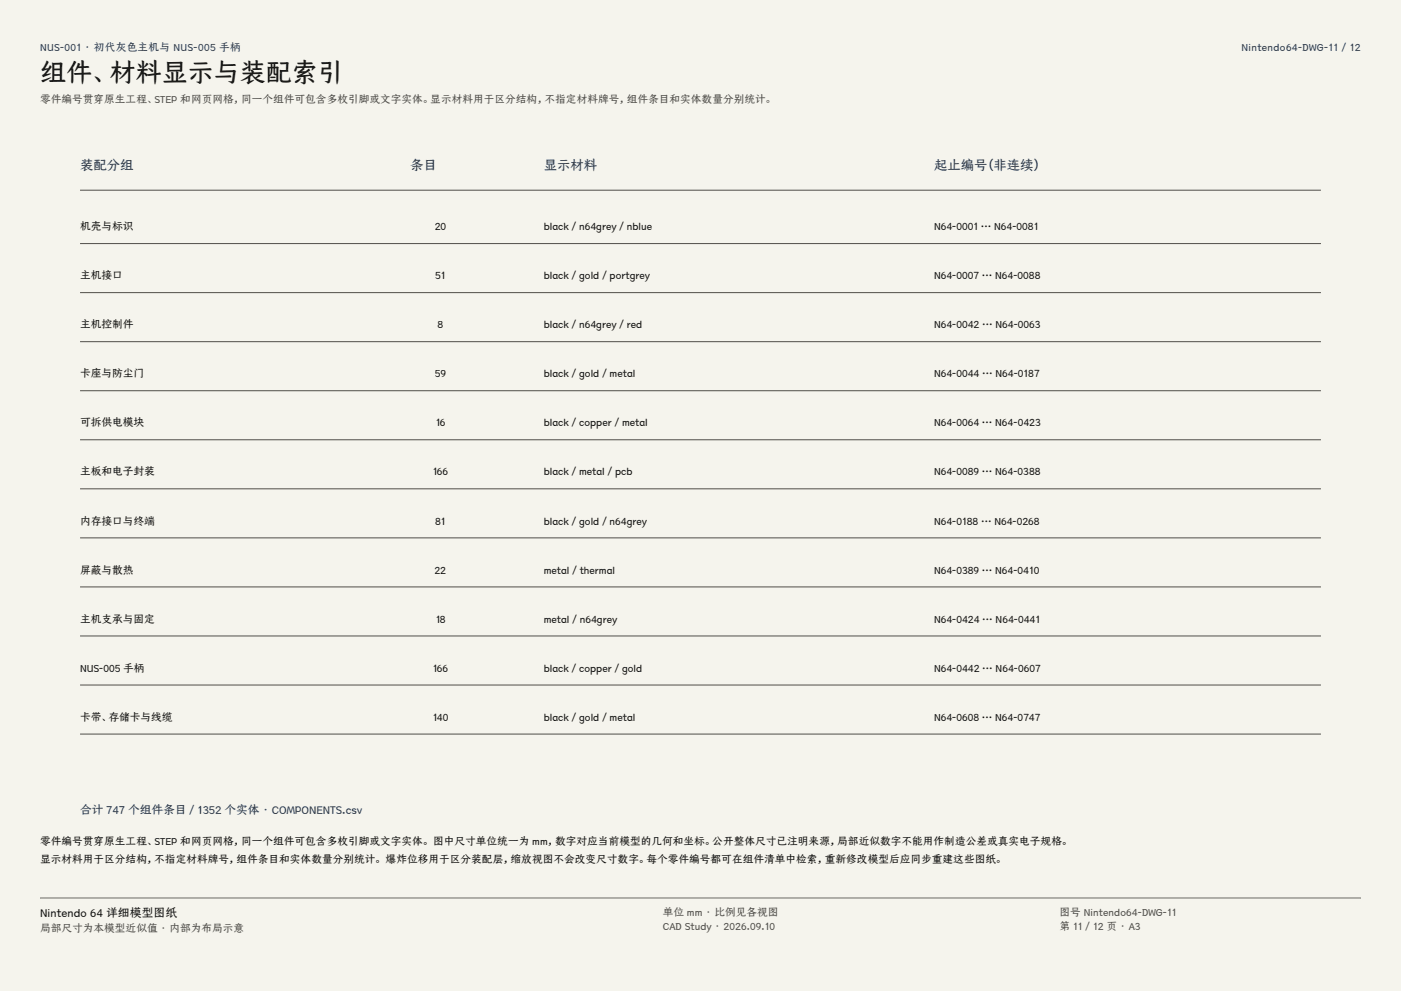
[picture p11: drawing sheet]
<svg xmlns="http://www.w3.org/2000/svg" width="420mm" height="297mm" viewBox="0 0 420 297" stroke-linecap="round" stroke-linejoin="round" font-family="sans-serif">
<defs><g id="words">
<text font-size="7.8" fill="#141413" x="12" y="24.7">组件、材料显示与装配索引</text>
<g font-size="4" fill="#1b365d">
<text x="24" y="51">装配分组</text>
<text x="123" y="51">条目</text>
<text x="163" y="51">显示材料</text>
<text x="280" y="51">起止编号（非连续）</text>
</g>
<text font-size="3.5" fill="#1b365d" x="24" y="244">合计 747 个组件条目 / 1352 个实体 · COMPONENTS.csv</text>
<text font-size="3.5" fill="#141413" x="12" y="274.9">Nintendo 64 详细模型图纸</text>
<g font-size="3.2" fill="#1b365d">
<text x="12" y="15.3">NUS-001 · 初代灰色主机与 NUS-005 手柄</text>
<text x="372.2" y="15.3">Nintendo64-DWG-11 / 12</text>
</g>
<g font-size="3.2" fill="#504e49">
<text x="12" y="30.9">零件编号贯穿原生工程、STEP 和网页网格，同一个组件可包含多枚引脚或文字实体。显示材料用于区分结构，不指定材料牌号，组件条目和实体数量分别统计。</text>
<text x="198.7" y="274.5">单位 mm · 比例见各视图</text>
<text x="317.6" y="274.5">图号 Nintendo64-DWG-11</text>
<text x="12" y="279.3">局部尺寸为本模型近似值 · 内部为布局示意</text>
<text x="198.7" y="278.8">CAD Study · 2026.09.10</text>
<text x="317.6" y="278.8">第 11 / 12 页 · A3</text>
</g>
<g font-size="3.2" fill="#141413">
<text x="24" y="69">机壳与标识</text>
<text x="130.3" y="69">20</text>
<text x="163" y="69">black / n64grey / nblue</text>
<text x="280" y="69">N64-0001 … N64-0081</text>
<text x="24" y="83.7">主机接口</text>
<text x="130.4" y="83.7">51</text>
<text x="163" y="83.7">black / gold / portgrey</text>
<text x="280" y="83.7">N64-0007 … N64-0088</text>
<text x="24" y="98.4">主机控制件</text>
<text x="131.1" y="98.4">8</text>
<text x="163" y="98.4">black / n64grey / red</text>
<text x="280" y="98.4">N64-0042 … N64-0063</text>
<text x="24" y="113.1">卡座与防尘门</text>
<text x="130.3" y="113.1">59</text>
<text x="163" y="113.1">black / gold / metal</text>
<text x="280" y="113.1">N64-0044 … N64-0187</text>
<text x="24" y="127.8">可拆供电模块</text>
<text x="130.5" y="127.8">16</text>
<text x="163" y="127.8">black / copper / metal</text>
<text x="280" y="127.8">N64-0064 … N64-0423</text>
<text x="24" y="142.5">主板和电子封装</text>
<text x="129.6" y="142.5">166</text>
<text x="163" y="142.5">black / metal / pcb</text>
<text x="280" y="142.5">N64-0089 … N64-0388</text>
<text x="24" y="157.2">内存接口与终端</text>
<text x="130.4" y="157.2">81</text>
<text x="163" y="157.2">black / gold / n64grey</text>
<text x="280" y="157.2">N64-0188 … N64-0268</text>
<text x="24" y="171.9">屏蔽与散热</text>
<text x="130.2" y="171.9">22</text>
<text x="163" y="171.9">metal / thermal</text>
<text x="280" y="171.9">N64-0389 … N64-0410</text>
<text x="24" y="186.6">主机支承与固定</text>
<text x="130.4" y="186.6">18</text>
<text x="163" y="186.6">metal / n64grey</text>
<text x="280" y="186.6">N64-0424 … N64-0441</text>
<text x="24" y="201.3">NUS-005 手柄</text>
<text x="129.6" y="201.3">166</text>
<text x="163" y="201.3">black / copper / gold</text>
<text x="280" y="201.3">N64-0442 … N64-0607</text>
<text x="24" y="216">卡带、存储卡与线缆</text>
<text x="129.6" y="216">140</text>
<text x="163" y="216">black / gold / metal</text>
<text x="280" y="216">N64-0608 … N64-0747</text>
<text x="12" y="253.3">零件编号贯穿原生工程、STEP 和网页网格，同一个组件可包含多枚引脚或文字实体。 图中尺寸单位统一为 mm，数字对应当前模型的几何和坐标。公开整体尺寸已注明来源，局部近似数字不能用作制造公差或真实电子规格。</text>
<text x="12" y="258.6">显示材料用于区分结构，不指定材料牌号，组件条目和实体数量分别统计。 爆炸位移用于区分装配层，缩放视图不会改变尺寸数字。每个零件编号都可在组件清单中检索，重新修改模型后应同步重建这些图纸。</text>
</g>
</g></defs>
<g fill="#f5f4ed">
<path d="M0 0h420v297h-420z"/>
<path d="M12 12h396v275h-396z"/>
</g>
<path d="M24 57h372M24 73h372M24 87.7h372M24 102.4h372M24 117.1h372M24 131.8h372M24 146.5h372M24 161.2h372M24 175.9h372M24 190.6h372M24 205.3h372M24 220h372" fill="none" stroke="#504e49" stroke-width=".3"/>
<path d="M12 269.3h396zM12 269h396v.3h-396z" fill-rule="evenodd" fill="#504e49"/>
<use href="#words"/>
</svg>
